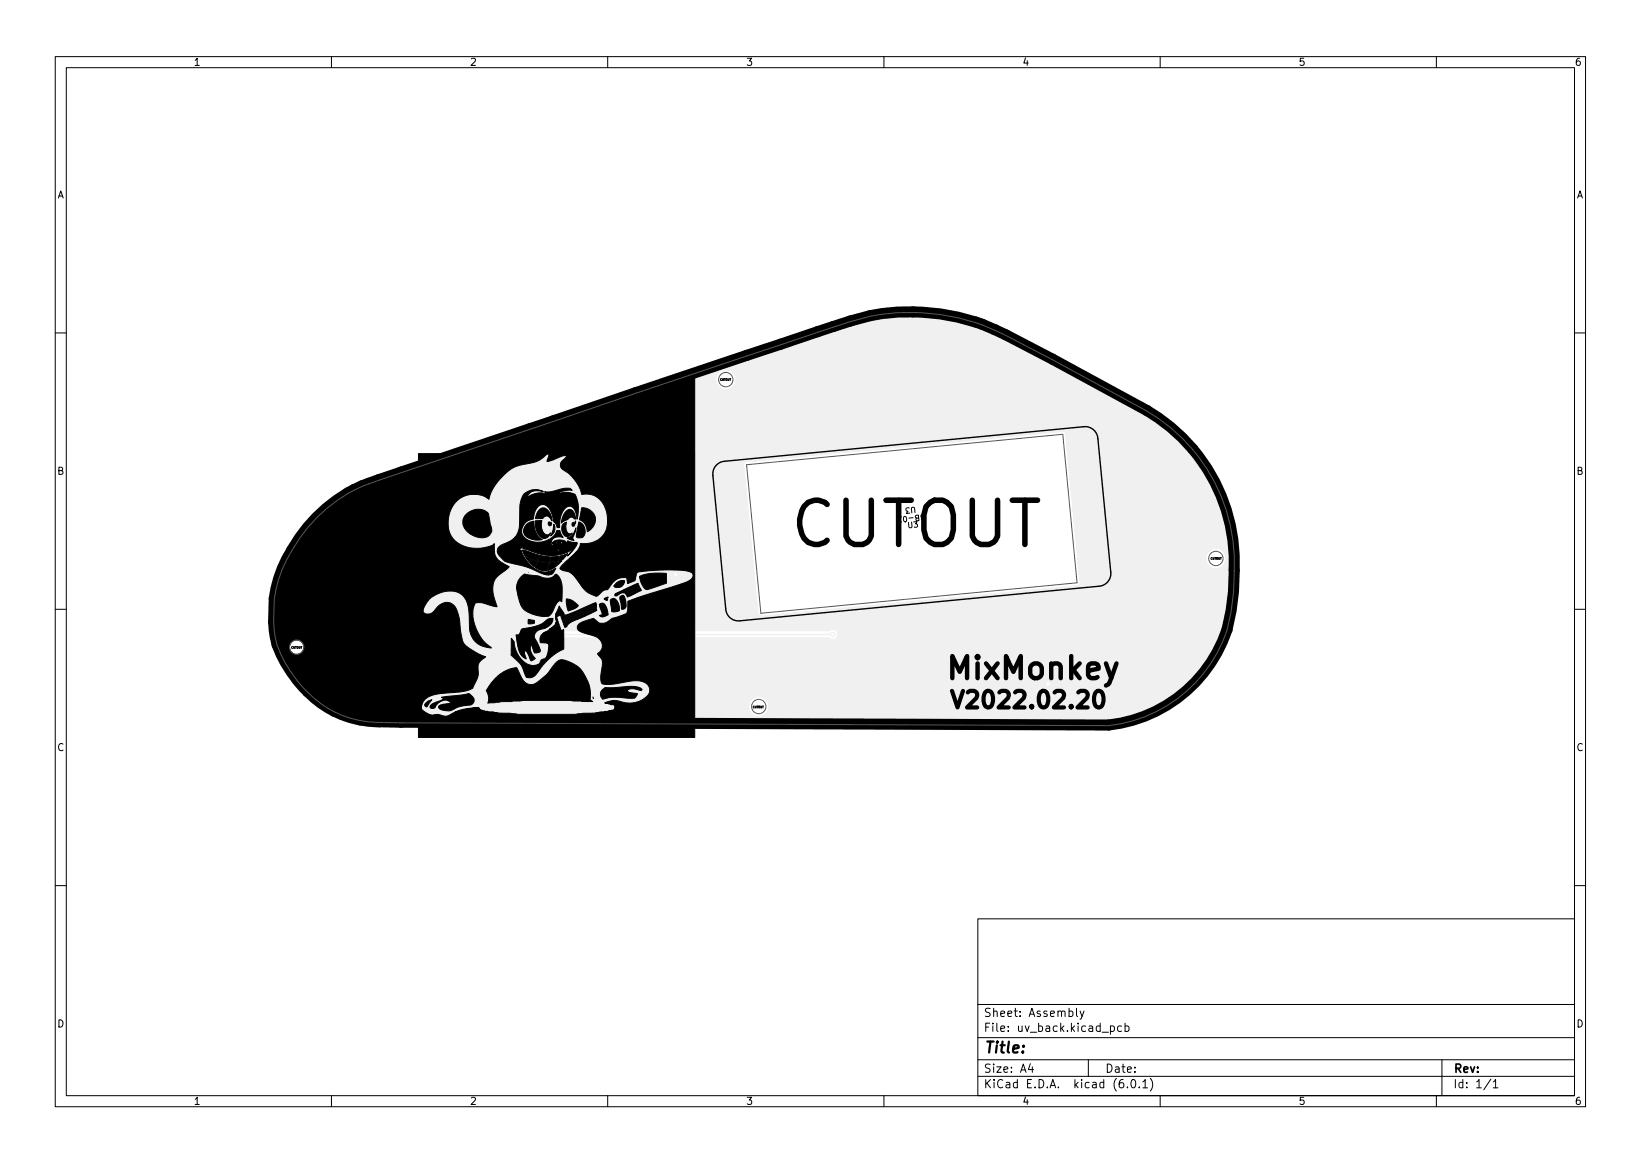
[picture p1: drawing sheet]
<svg xmlns="http://www.w3.org/2000/svg" width="297mm" height="210mm" viewBox="0 0 297 210" stroke-linecap="round" stroke-linejoin="round" font-family="sans-serif">
<defs><g id="words">
<text font-size="11.1" x="142.7" y="98.9">CUTOUT</text>
<text font-size="5.6" x="172" y="122.9">MixMonkey</text>
<text font-size="4.2" x="174.3" y="128.1">V2022.02.20</text>
<text font-size="2.8" x="178" y="190.6">Title:</text>
<g font-size="2.1">
<text x="178" y="184">Sheet: Assembly</text>
<text x="178" y="186.7">File: uv_back.kicad_pcb</text>
<text x="178" y="196.9">KiCad E.D.A. kicad (6.0.1)</text>
<text x="178" y="194.1">Size: A4</text>
<text x="200" y="194.1">Date:</text>
<text x="263" y="194.1">Rev:</text>
<text x="263" y="196.9">Id: 1/1</text>
</g>
<g font-size="1.8">
<text x="35" y="11.9">1</text>
<text x="85" y="11.9">2</text>
<text x="135" y="11.9">3</text>
<text x="185" y="11.9">4</text>
<text x="235" y="11.9">5</text>
<text x="285" y="11.9">6</text>
<text x="10.3" y="35.9">A</text>
<text x="285.3" y="35.9">A</text>
<text x="10.3" y="85.9">B</text>
<text x="285.3" y="85.9">B</text>
<text x="10.3" y="135.9">C</text>
<text x="285.3" y="135.9">C</text>
<text x="10.3" y="185.9">D</text>
<text x="285.3" y="185.9">D</text>
<text x="35" y="199.9">1</text>
<text x="85" y="199.9">2</text>
<text x="135" y="199.9">3</text>
<text x="185" y="199.9">4</text>
<text x="235" y="199.9">5</text>
<text x="285" y="199.9">6</text>
</g>
<g font-size="1.4">
<text x="164.4" y="95.6" transform="rotate(-6 164.4 95.6)">U3</text>
<text x="165.6" y="91.7" transform="rotate(174 165.6 91.7)">U3</text>
<text x="166.9" y="93.1" transform="rotate(174 166.9 93.1)">BB-02</text>
</g>
<g font-size=".5">
<text x="130.3" y="68.9">CUTOUT</text>
<text x="219.1" y="101.2">CUTOUT</text>
<text x="52.7" y="117.3">CUTOUT</text>
<text x="136.2" y="128.1">CUTOUT</text>
</g>
</g></defs>
<g fill="#f0f0f0" stroke="#f0f0f0" stroke-width=".18">
<path d="M57.9 93.8a27 27 0 0 1 5.3-4.1h.1a26.9 26.9 0 0 1 5.5-2.3l9.8-3.3h56l2.6 27 .2 .3 .3 .1 57.4-5.5 .2-.2 .2-.3-.5-4.5h23.3a1.81 1.81 0 0 0 2.6 1.7 1.81 1.81 0 0 0 .3-3.1 1.81 1.81 0 0 0-2.9 1.1v.3h-23.3l-2.1-22.5-.2-.3-.3-.1-57.4 5.5-.3 .2-.1 .3h-56l11.5-3.9h26.2v.2a.92 .92 0 0 0 1.3 .6 .92 .92 0 0 0 .3-1.5v-2.3a.92 .92 0 0 0-.1-1.3 .92 .92 0 0 0-1.3 .1 .92 .92 0 0 0 .1 1.3v2.1l-.3 .8h-26.2l34.1-11.6h5.4a1.81 1.81 0 0 0 2.6 1.7 1.81 1.81 0 0 0 .3-3.1 1.81 1.81 0 0 0-2.9 1.2v.2h-5.4l26.8-8.9 5.7-1.8 2.8-.5 2.9-.3h4l2.8 .2a37.6 37.6 0 0 1 7.2 1.6l1.2 .4 4.3 1.9 8.4 4.4 17.1 9.3a31.5 31.5 0 0 1 8.1 6.7v.1a31.2 31.2 0 0 1 7.4 21.6 39 39 0 0 1-1.3 10.6 25 25 0 0 1-10.8 13.5l-3.5 1.7a24.8 24.8 0 0 1-6.7 1.7l-128-.5-5.2-.1-2.1-.3a16.5 16.5 0 0 1-4.5-1.5l-1-.6h75.7a1.81 1.81 0 0 0 2.7 1.6 1.81 1.81 0 0 0 .2-3 1.81 1.81 0 0 0-2.8 1.1l-.1 .3h-75.7a16.9 16.9 0 0 1-3.7-2.8l-2-2.2-2.1-3.3-1.2-2.4h1.1a1.81 1.81 0 0 0 2.6 1.6 1.81 1.81 0 0 0 .3-3 1.81 1.81 0 0 0-2.9 1.1v.3h-1.1l-.5-2.3h47.6a.92 .92 0 0 0 .5 .9 .92 .92 0 0 0 1-.2h50.7a.92 .92 0 0 0 1.3-.1 .92 .92 0 0 0-.1-1.3 .92 .92 0 0 0-1.3 .1l-50.6-.1a.91 .91 0 0 0-1-.1 .91 .91 0 0 0-.5 .8h-47.6l-.2-2.2 .1-4.2 .6-3.1 53.7 .1a.95 .95 0 0 0 .6 .8 .95 .95 0 0 0 1-.2h5.4l6.7 6.7a.93 .93 0 0 0 .9 1 .93 .93 0 0 0 1-1 .93 .93 0 0 0-1-.9l-6.7-6.7v-1.5l2.9-2.8 .2-.1a.92 .92 0 0 0 .7-1 .92 .92 0 0 0-1-.8 .92 .92 0 0 0-.8 1l-3.2 3.1-.2 1.7h-5a.91 .91 0 0 0-.9-.2 .91 .91 0 0 0-.6 .8h-53.7l.2-.5a20.7 20.7 0 0 1 2.2-4.8l.1-.2h27.3a.95 .95 0 0 0 .6 .9 .95 .95 0 0 0 1-.2h28.2l.3-.2 1.9-1.9a.92 .92 0 0 0 .9-1 .92 .92 0 0 0-1-.8 .92 .92 0 0 0-.8 .9l-1.7 1.7h-27.8l-.8-.3-.6 .4-.2 .5h-27.3l2.1-3.1z"/>
<circle cx="122.3" cy="104" r=".4"/>
<circle cx="114.5" cy="111.5" r=".4"/>
<circle cx="104.8" cy="97.2" r=".4"/>
<circle cx="77.2" cy="112" r=".4"/>
<circle cx="76.6" cy="99.7" r=".4"/>
<circle cx="111.2" cy="117.1" r=".4"/>
<circle cx="90.2" cy="103.7" r=".4"/>
<circle cx="95.5" cy="94.2" r=".4"/>
<circle cx="73.8" cy="117.5" r=".4"/>
<circle cx="112.6" cy="97.5" r=".4"/>
<circle cx="117.2" cy="80.2" r=".4"/>
<circle cx="117.2" cy="76.6" r=".4"/>
<circle cx="81.5" cy="99.8" r=".4"/>
<circle cx="119.2" cy="112.8" r=".4"/>
<circle cx="105.4" cy="105.3" r=".4"/>
<circle cx="115.3" cy="99.8" r=".4"/>
<circle cx="98.8" cy="114.8" r=".4"/>
<circle cx="150.7" cy="114.8" r=".4"/>
</g>
<path d="M117.2 76.6v3.6M112.6 97.5l-2.3 2.3h-28.8M115.3 99.8l-3.5 3.6v2M105.4 105.3l6.4 .1M111.8 105.4l7.3 7.4M150.8 114.8h-52" fill="none" stroke="#f0f0f0" stroke-width=".25"/>
<g fill="#fff" stroke="#fff" stroke-width=".18">
<circle cx="122.3" cy="104" r=".2"/>
<circle cx="114.5" cy="111.5" r=".2"/>
<circle cx="104.8" cy="97.2" r=".2"/>
<circle cx="77.2" cy="112" r=".2"/>
<circle cx="76.6" cy="99.7" r=".2"/>
<circle cx="111.2" cy="117.1" r=".2"/>
<circle cx="90.2" cy="103.7" r=".2"/>
<circle cx="95.5" cy="94.2" r=".2"/>
<circle cx="73.8" cy="117.5" r=".2"/>
<circle cx="112.6" cy="97.5" r=".2"/>
<circle cx="117.2" cy="80.2" r=".2"/>
<circle cx="117.3" cy="76.6" r=".2"/>
<circle cx="81.5" cy="99.8" r=".2"/>
<circle cx="119.1" cy="112.8" r=".2"/>
<circle cx="105.4" cy="105.3" r=".2"/>
<circle cx="115.3" cy="99.8" r=".2"/>
<circle cx="98.8" cy="114.8" r=".2"/>
<circle cx="150.8" cy="114.8" r=".2"/>
</g>
<path d="M57.3 93.6a25.9 25.9 0 0 1 11.3-6.8l72.7-24.5a221.7 221.7 0 0 1 16.2-5.2 37.9 37.9 0 0 1 24.6 3.5l8.4 4.4 17.1 9.3a31.9 31.9 0 0 1 15.8 29.3 39.3 39.3 0 0 1-1.3 10.4 25.5 25.5 0 0 1-21.4 17.2l-128.1-.5a37.1 37.1 0 0 1-7.8-.5 20.3 20.3 0 0 1-13.2-10.3 14 14 0 0 1-2.1-7.6 23 23 0 0 1 4.7-14.9l1.4-2z" fill="none" stroke="#000" stroke-width="2"/>
<path d="M172.3 125l1 3 1-3M198.5 125.1a.71 .71 0 0 1 1.1 .5 1.76 1.76 0 0 1-.6 2.4 .77 .77 0 0 1-.8-.6 2.34 2.34 0 0 1 .3-2.3z" fill="none" stroke="#000" stroke-width=".75"/>
<path d="M112.7 114.3a.75 .75 0 0 0-1 .5 .75 .75 0 0 0 .6 .9l.4-.1v-.5h-.3M113.2 114.4l.4 .2 .4-.2M113.4 114.9l.2-.3 .2 .3M113.6 114.2v.4M114.4 114.4l.4 .2 .3-.2M114.5 114.9l.3-.3 .2 .3M114.8 114.2v.4M115.6 114.4l.3 .2 .4-.2M115.7 114.9l.2-.3 .2 .3M115.9 114.2v.4" fill="none" stroke="#000" stroke-width=".3"/>
<g fill="#000" stroke="#000" stroke-width=".18">
<path d="M83.3 81.9l42.3-14.3 .1 .1v14.4h-42.3zM57.2 93.8a26.9 26.9 0 0 1 6.9-5.1l1.4-.7 3.1-1.1 7.7-2.6 .2 .1-.2 46.3-.1 .1-7.4-.1a18.8 18.8 0 0 1-15.9-8.8l-1.6-2.5-1-2.3h2.1a1.3 1.3 0 0 0 1.9 1.2 1.3 1.3 0 0 0 .2-2.2 1.3 1.3 0 0 0-2.1 .8v.2h-2.1l-.6-2.8-.2-3.1a18 18 0 0 1 .7-5.5 30.1 30.1 0 0 1 7-11.9zM84.5 93a2.66 2.66 0 0 1 3.9 0l.3 1.7a1.68 1.68 0 0 1 0 2.1 1.68 1.68 0 0 1-2 .4 3.5 3.5 0 0 1-2.9-2.6l.1-.8zM94.6 99.5l1.2 .4-.2 .9a1.1 1.1 0 0 1-1-1.1zM95.9 99.9l1.7 .6-.2 .7a.25 .25 0 0 1-.2 .3 .25 .25 0 0 1-.3-.1l-1.2-.5zM94.9 89.3a3.1 3.1 0 0 1 3.4-.4 2.22 2.22 0 0 0-3.1 1.4 3.6 3.6 0 0 1 4-.9l-.6-.4h1.1a8.2 8.2 0 0 1 3.4-.6l.5 .3a3.1 3.1 0 0 0-2.5 .6 3.5 3.5 0 0 1 3 .3 6.6 6.6 0 0 1 .4 4.3l-.2-.9a1.22 1.22 0 0 0-1.8-1.2 4.4 4.4 0 0 0-1.2 3.7h-.5l-.1-.6-.5-.5a4.3 4.3 0 0 0-1.5-3 1.47 1.47 0 0 0-1.9 1.1l-.3 1.4a2.33 2.33 0 0 0-1.9 2.9 3.8 3.8 0 0 0 6.1-.6l.1-.2h.5l.3 .7 .3 .5a1.47 1.47 0 0 0-2.1 1.1 .28 .28 0 0 0 .1 .4 .28 .28 0 0 0 .3-.1l-.2-.4h.6a.17 .17 0 0 0 .2 .2 .17 .17 0 0 0 .2-.2h.5l.1 .2a.18 .18 0 0 0 .2-.2 .18 .18 0 0 0-.3-.1l-.5 .1-.2-.2-.2 .2h-.6a1.82 1.82 0 0 1 2.6 0l.2-.3 1.7 .3a1.79 1.79 0 0 1-.7 1.3l-1.1 1.1 .7-.9-.1-.2-.2 .2a7.4 7.4 0 0 1-6.9 0h4.7l.2 .2 .2-.7-.3 .2-.1 .3h-4.7l-1.6-.4 .2-.2-.1-.2-.8 .6 .2 .2 .2-.2a5.9 5.9 0 0 0 3.9 4 3.6 3.6 0 0 0 2.4-.7 1.47 1.47 0 0 1-2.2 1.1l-.4-.1a21.3 21.3 0 0 0-6.3-2.1 3.5 3.5 0 0 1-1.7-2 2.06 2.06 0 0 1 1.8-1.5 3.9 3.9 0 0 0 2.3-4.1 8.3 8.3 0 0 1 .7-4.7zM95.3 94.9l.6-.4 .7-.2a3.3 3.3 0 0 0 1.4 3.3h.1a3.3 3.3 0 0 1-3.2-1 1.63 1.63 0 0 1 .4-1.7zM96.9 94.2h1.2a2.66 2.66 0 0 0 .6 2.5 .78 .78 0 0 0 1-.3 1.22 1.22 0 0 1-1.2 1 1.22 1.22 0 0 1-1.2-.9l-.3-1.1zM97.6 92.2a1.13 1.13 0 0 1 1.9 .6l.5 1.4-.2-.1a.85 .85 0 0 0-.6-.7 .85 .85 0 0 0-1 .4h-1.2a2.51 2.51 0 0 1 .6-1.6zM99.3 94.4h.1a.37 .37 0 0 1 .5 .4 .37 .37 0 0 1-.5 .3 .37 .37 0 0 1-.1-.6zM100.2 94.9a1.53 1.53 0 0 1-.5 2.1l.4-1.1zM101.9 94.8a.5 .5 0 0 1 .6-.3v.2a1.71 1.71 0 0 0 .6 1.9l.5-.2a.96 .96 0 0 1-1.1 .6 .96 .96 0 0 1-.8-.9v-.8z"/>
<path d="M102.5 92.4a.9 .9 0 0 1 1-.1 .9 .9 0 0 1 .5 .8l.1 .8a.88 .88 0 0 0-1.4 .1l-1.1 .6 .3-1.2zM104.1 94.3l.1 .4zM104.3 95.6l-.3 .9a.98 .98 0 0 0-.2 1.2l.1 .1-.4-.1-.8-.4a2.11 2.11 0 0 0 1.6-1.7zM104.8 94.4a1.67 1.67 0 0 1 .5 2.9h-.2a.52 .52 0 0 1-.7 0 .52 .52 0 0 1 0-.7zM105.3 91.9a2.23 2.23 0 0 1 2.4 1.6 2.23 2.23 0 0 1-1.3 2.7h-.1a2.22 2.22 0 0 0-1.4-2.2zM92.6 115.5l.1 .1a1.78 1.78 0 0 1 .5 1.5 4.1 4.1 0 0 0 3.2 3.3 1.13 1.13 0 0 0 1.4-.7 .92 .92 0 0 1 .9-.5 2.67 2.67 0 0 0 .5-2.7l-.8-.2a.39 .39 0 0 1-.6-.2 1.55 1.55 0 0 1 .6-1.6l2.9-1.3 .3 .9 .4-.2v3.5a12.1 12.1 0 0 0-5 4.7 1.5 1.5 0 0 1-1.7 .4l-.2-.2a6.5 6.5 0 0 0-2.6-3.8zM94.3 104.4l.2-.2a1.18 1.18 0 0 1 1.4-.1h.4a4.7 4.7 0 0 1 2.2 .5 2.07 2.07 0 0 0 2.2-.7 3.7 3.7 0 0 1 1.1 3.5l-.1 1.5a.51 .51 0 0 0-.9 .2 6.7 6.7 0 0 1-1.5 2.4 5.7 5.7 0 0 1-4.8-1.6l-.6-1.6a3.7 3.7 0 0 1 .4-3.9zM95.2 100.8l.3 .2v.3zM95.6 101l1.6 .6-.4 .9a.35 .35 0 0 1-.5-.3l-.1-.1a.87 .87 0 0 1-.6-1.1zM95.6 112.1l1.1 .2v.5l-1.1 .1zM97.3 101.6l2.1 .2-.3 1.1a.35 .35 0 0 1-.1 .4 .35 .35 0 0 1-.4 0l-1.2-.3a.42 .42 0 0 1-.5-.3 .42 .42 0 0 1 .2-.5zM97.8 100.5l1.8 .3-.2 .8a3.3 3.3 0 0 1-2-.1z"/>
<path d="M94.4 113.9a9.7 9.7 0 0 0 4.1-1.3 1.74 1.74 0 0 1 1.6-.7 2.43 2.43 0 0 1-2.3 2 1.31 1.31 0 0 0-1 .9 1.31 1.31 0 0 0 .4 1.4l.6 1.4a.69 .69 0 0 1-1.1 .4l-.5-1.4a.76 .76 0 0 0-.2 1l.3 .7 .6 .9-.7 .4-.2-.3a2.27 2.27 0 0 0-1-1.6l-.1 .5 .4 1a2.53 2.53 0 0 1-1.6-2.4l-.3-1.9a.9 .9 0 0 0 1-1zM101.2 109.7l.8 1.2v.2l-.6 .2a.47 .47 0 0 0-.4 .2 .47 .47 0 0 0-.1 .5l.1 .3-.3 .1-.2-.7 .1-.6h1.4h-1.4l.1-.1h1.3h-1.3zM100.7 112.5l.3-.1v.1a.28 .28 0 0 1-.3 .3l-.2 .1zM99.5 101.8l1.5-.2v.3a1.9 1.9 0 0 1-1.6 1.3h-.2zM99.4 113.9l.3-.2a1.91 1.91 0 0 1 1.5-.8v.2zM99.7 100.8l1-.1a.29 .29 0 0 1 .5 .1l-.1 .3a.4 .4 0 0 1-.5 .5l-1.1 .1zM101.2 101.6l.5-.1-.6 .6zM89.7 122.7a6.1 6.1 0 0 1 3.8-1.9l.1 .2a8.2 8.2 0 0 0 1.6 2.6 1.87 1.87 0 0 0 2.5-.5l.3-.2a8.5 8.5 0 0 0 2.4-2.7l.4-.5a1.6 1.6 0 0 1 2 0 6.4 6.4 0 0 1 4.1 6v.4a.57 .57 0 0 0 .4 .8l-4.1-.2h-8.3l-4.2 .3-2.4 .2a2.54 2.54 0 0 0-.3-2.2l.9-1.4zM101.4 100.6l1.3-.4a2.07 2.07 0 0 1-1.5 1.3zM102.5 108.4a2.74 2.74 0 0 1 2.1 1.3l-.6 .4-1.1 .4a3.2 3.2 0 0 1-.4-2.1zM101.5 111.5l.7-.3 .1 .1 .4-.1 1.9-.8a10.9 10.9 0 0 1 3.3-1.3v.1l-6.1 2.7a.24 .24 0 0 1-.3-.1 .24 .24 0 0 1 0-.3zM101.7 112.1l6.3-2.8v.3l-5.9 2.6-.3 .1z"/>
<path d="M101.9 112.4l6-2.7v.3l-5.7 2.6-.2 .1zM102 112.9l6-2.8v.4l-4.8 2.1-.5 .5-.1 .3-.4 .1zM108.5 109.3a.74 .74 0 0 1 .8-.1 .74 .74 0 0 1 .5 .7l.3 1.3a1.33 1.33 0 0 1-1.4 .3l-.2-.1 .3-.1a.28 .28 0 0 0 .3-.3 .28 .28 0 0 0-.2-.3zM109.6 108.5l.4-.1-.1 .3zM109.4 108.3l.7-.3-.7 .5zM110.6 108.5a.8 .8 0 0 1 1.3 .5l.2 .7v.8a1.32 1.32 0 0 1-1.4 .1l-.2-1.8zM112.3 107.9a.45 .45 0 0 1 .5-.2 .45 .45 0 0 1 .3 .5l.2 1a.64 .64 0 0 1 0 .8 .64 .64 0 0 1-.8 .1l-.3-1.8zM111.5 105.6a1.2 1.2 0 0 1 1.6-.4 1.16 1.16 0 0 1-.7 1 1.16 1.16 0 0 1-1.3-.2zM111.4 107.4l4.1-1.9v.2l-4.2 1.9zM111.3 107.8l4.3-1.9v.1l-2.6 1.3a2.31 2.31 0 0 0-1.5 .6zM113.1 107.4l2.6-1.3 .1 .2v.1l-2.4 1.2zM113.4 107.7l2.4-1.1a.23 .23 0 0 1 .2 0 .23 .23 0 0 1 .1 .2l-2.3 1.1a.24 .24 0 0 1-.3 .1 .24 .24 0 0 1-.1-.3z"/>
<path d="M115.8 104.3a10.2 10.2 0 0 1 4.8-.5l.1 1.7-.8 .3a8.4 8.4 0 0 1-3 .8 3.5 3.5 0 0 1-1.1-2.3zM77.1 127.2l.4-.4 .7-.2-.9 1.2a.32 .32 0 0 1-.4-.1 .32 .32 0 0 1 .1-.4zM75.7 82.1h23.4a6.1 6.1 0 0 1-4.4 2h-.5a9 9 0 0 0-5.4 5.3l-.3 .9-.2-.1a4.6 4.6 0 0 0-7.2 4.1 4.3 4.3 0 0 0 4.2 4.9 6.9 6.9 0 0 0 4-.7l.2-.1v.7a2.73 2.73 0 0 0 1.9 3l.8 .4-.3 .4a8.4 8.4 0 0 0-2.4 2.2 5.4 5.4 0 0 0 .2 3.9l.3 .8-.8-.1a5.1 5.1 0 0 0-3.2-.6 4.1 4.1 0 0 0-.4 2.7 7.6 7.6 0 0 0 3.4 5.4 3.9 3.9 0 0 1-4-4.6l-.1-1.8a3.6 3.6 0 0 0-2.7-3.8 5 5 0 0 0-5.6 3.2 .69 .69 0 0 0 .2 .8 .69 .69 0 0 0 .8 .1 2.9 2.9 0 0 0 1.7-1.4 2.02 2.02 0 0 1 2.2-.6 2.02 2.02 0 0 1 1.4 1.8l.3 1.2 .1 1.9a4.2 4.2 0 0 0 1.3 3l1.8 1.2 1.5 .7a2.21 2.21 0 0 0-1.3 2.7 7.2 7.2 0 0 1-1 2.9l-.4 .2a27.3 27.3 0 0 1-6 .9h-.4a2.79 2.79 0 0 0-2.6 2.7l.4 .3a2.65 2.65 0 0 0 2.7 .7l.7 .2a2.17 2.17 0 0 0 2.2-.6l.3-.1h5.8h-5.8l2.1-.6h2.1h-2.1l2-.1 .7 .5 2.9 .4 2.2 .1 1.4 .2 10.4-.1 5.5-.4h-.2l.8-.1-.1-.1h.2h-.2l.9-.1 .3-.3h-.1l.2-.1h-.2l.2-.2-.4-.4-1.6-.3a4.3 4.3 0 0 1 3.7 0 4.2 4.2 0 0 0 4.3-1.9 1.8 1.8 0 0 0-2-2.1h-1.1l-1.7 .3a8.6 8.6 0 0 1-3.8 .2 8.2 8.2 0 0 1 .2-3.8l-.2-.6-.8-1a1.79 1.79 0 0 0 .8-2 1.79 1.79 0 0 0-1.7-1.3l-2.1-.7a.87 .87 0 0 1-.6-.9 .87 .87 0 0 1 .7-.8l1.8-.6a.96 .96 0 0 1 1.2 .5 1.79 1.79 0 0 0 2.3-.4l.3-.2 2.4-.8a1.06 1.06 0 0 0 .4-1.2v-1.1l6.4-2.1a18 18 0 0 0 5.1-1.9 .77 .77 0 0 0 .3-.9 .77 .77 0 0 0-.8-.5 32.6 32.6 0 0 0-9 .1l-.4 .3-.3 1.2-1.3 .6-.1-.4a.49 .49 0 0 0-.4-.7 3.2 3.2 0 0 0-3 2l-.1 .2a2.06 2.06 0 0 0-1.7 1l-.2 .2a4.6 4.6 0 0 1-3.3-2.5 3.8 3.8 0 0 0-3.1-2.3l-.4-.2a12 12 0 0 1 2.7-2.8l.4-.3a2.12 2.12 0 0 0 .7-1.4 4.1 4.1 0 0 0 4.8-5.1 3.9 3.9 0 0 0-4.5-3.8 8 8 0 0 0-3.7-4.7 1.16 1.16 0 0 1 .5-1.8l.3-.6-.8 .1-1.9 .8-.8 .2 .4-1.4h26.4v51.3h-50.1zM78 127.6l2.1-1a.23 .23 0 0 0 .1-.3 .23 .23 0 0 0-.3-.1l5-.7a1.59 1.59 0 0 1 .9 1.2l-.1 .5-.4 .3a7.5 7.5 0 0 0-3.8 1.1 2.89 2.89 0 0 1-2.1-.5 .41 .41 0 0 1 .5-.6l1.8-.3a1.9 1.9 0 0 0-3 .9h-.1a.42 .42 0 0 1-.6 0 .42 .42 0 0 1 0-.5zM107.4 126.2v.2zM109 124.8a1.6 1.6 0 0 1 1.6-.4h1a8.7 8.7 0 0 1 4.4 .1l.1 .2a.21 .21 0 0 1 0 .2 .21 .21 0 0 1-.3 0l-.5-.1a1.69 1.69 0 0 0-1.8 .2l.5 .3 1.4 .2v.1a1.06 1.06 0 0 1-1.4 .8l-1.5-.2a9.1 9.1 0 0 0-3.5 .2 1.13 1.13 0 0 1 0-1.6z"/>
<circle cx="103.8" cy="94.8" r=".33"/>
</g>
<path d="M201.1 103.5a2.31 2.31 0 0 1-2.2 2.6l-64.9 6.2a2.31 2.31 0 0 1-2.6-2.1l-2.4-24.1a2.31 2.31 0 0 1 2.2-2.6l64.9-6.3a2.31 2.31 0 0 1 2.6 2.2l2.4 24.1" fill="none" stroke="#000" stroke-width=".25"/>
<g fill="none" stroke="#575757" stroke-width=".18">
<path d="M57.3 93.7a25.9 25.9 0 0 1 11.3-6.8l72.7-24.5a221.7 221.7 0 0 1 16.2-5.2 37.9 37.9 0 0 1 24.6 3.5l8.4 4.4 17.1 9.3a31.9 31.9 0 0 1 15.8 29.3 39.2 39.2 0 0 1-1.3 10.4 25.5 25.5 0 0 1-21.4 17.2l-128.1-.5a36.8 36.8 0 0 1-7.8-.5 20.3 20.3 0 0 1-13.2-10.3 14 14 0 0 1-2.1-7.7 23 23 0 0 1 4.7-14.8l1.4-2zM135.1 84.1l57.3-5.5 2.6 26.9-57.3 5.5z"/>
<circle cx="131.4" cy="68.7" r="1.3"/>
<circle cx="53.7" cy="117.1" r="1.3"/>
<circle cx="220.1" cy="101" r="1.3"/>
<circle cx="137.3" cy="127.8" r="1.3"/>
</g>
<g fill="none" stroke="#000" stroke-width=".18">
<path d="M10 10.2h277v190.1h-277zM12 12.2h273v186.1h-273zM60 10.2v2M110 10.2v2M160 10.2v2M210 10.2v2M260 10.2v2M10 60.2h2M285 60.2h2M10 110.2h2M285 110.2h2M10 160.2h2"/>
<path d="M177 166.3h108v32h-108zM285 160.2h2M60 198.3v2M110 198.3v2M160 198.3v2M177 194.8h108M177 191.8h108M177 187.8h108M177 181.8h108M186.5 192.5l-.4 1h1M186.9 193v1M194.9 182.4v1.3l.2 .2"/>
<path d="M195.5 182.9l.4 1M196.2 182.9l-.5 1.4-.2 .1M197 191.8v3M201 185.7l.4-.1 .3 .3v.4l-.1 .3h-.6M201 185.6v1.5M203 185.7l-.4-.1-.3 .3v.4l.1 .3h.6M203.6 185.7l.5-.1 .3 .3v.4l-.2 .3h-.6M203.6 185.1v1.5M204.1 196.7v.1M204.9 195.4l.2-.1a.8 .8 0 0 1 .5 .8 .8 .8 0 0 1-.5 .7 1 1 0 0 1-.2-1.4zM206.2 196.7v.1M206.9 195.8l.4-.5v1.5"/>
<path d="M206.9 196.8h.8M208.2 195.1a1.72 1.72 0 0 1 0 2.3M210 198.3v2M260 198.3v2M261 191.8v6.5M269.9 195.3l-1.3 1.9M270.3 195.8l.4-.5v1.5M270.3 196.8h.8"/>
</g>
<use href="#words"/>
</svg>
